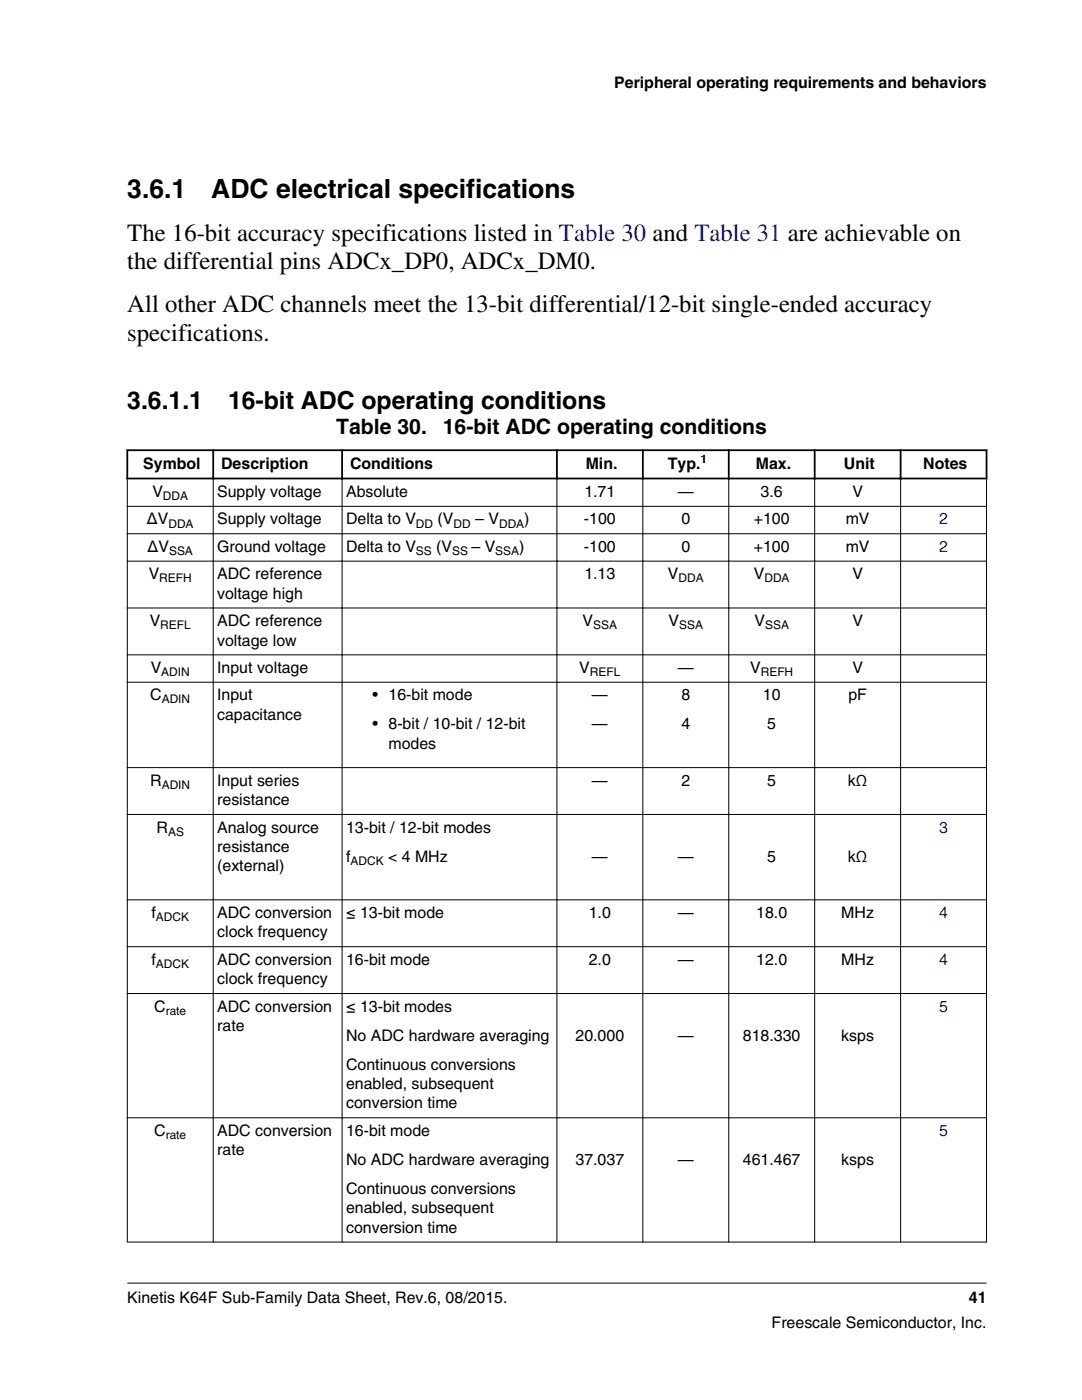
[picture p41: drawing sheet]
<svg xmlns="http://www.w3.org/2000/svg" width="216mm" height="279mm" viewBox="0 0 216 279" stroke-linecap="round" stroke-linejoin="round" font-family="sans-serif">
<defs><g id="words">
<g font-size="5.3">
<text x="25.4" y="39.5">3.6.1</text>
<text x="42.2" y="39.5">ADC electrical specifications</text>
</g>
<g font-size="4.9">
<text x="25.4" y="48.1">The 16-bit accuracy specifications listed in Table 30 and Table 31 are achievable on</text>
<text x="25.4" y="53.7">the differential pins ADCx_DP0, ADCx_DM0.</text>
<text x="25.4" y="62.3">All other ADC channels meet the 13-bit differential/12-bit single-ended accuracy</text>
<text x="25.4" y="68">specifications.</text>
<text x="25.4" y="81.7">3.6.1.1</text>
<text x="45.5" y="81.7">16-bit ADC operating conditions</text>
</g>
<g font-size="4.2">
<text x="67.1" y="86.6">Table 30.</text>
<text x="88.4" y="86.6">16-bit ADC operating conditions</text>
</g>
<g font-size="3.2">
<text x="122.6" y="17.5">Peripheral operating requirements and behaviors</text>
<text x="28.6" y="93.5">Symbol</text>
<text x="44.1" y="93.5">Description</text>
<text x="69.8" y="93.5">Conditions</text>
<text x="116.9" y="93.5">Min.</text>
<text x="133.3" y="93.5">Typ.</text>
<text x="150.8" y="93.5">Max.</text>
<text x="168.4" y="93.5">Unit</text>
<text x="184.2" y="93.5">Notes</text>
<text x="30.4" y="99.2">V</text>
<text x="43.3" y="99.2">Supply voltage</text>
<text x="69.1" y="99.2">Absolute</text>
<text x="116.6" y="99.2">1.71</text>
<text x="135.3" y="99.2">—</text>
<text x="151.8" y="99.2">3.6</text>
<text x="170.1" y="99.2">V</text>
<text x="29.3" y="104.7">ΔV</text>
<text x="43.3" y="104.7">Supply voltage</text>
<text x="69.1" y="104.7">Delta to V</text>
<text x="87.3" y="104.7">(V</text>
<text x="94.8" y="104.7">– V</text>
<text x="104.6" y="104.7">)</text>
<text x="116.5" y="104.7">-100</text>
<text x="136" y="104.7">0</text>
<text x="150.4" y="104.7">+100</text>
<text x="168.8" y="104.7">mV</text>
<text x="29.4" y="110.1">ΔV</text>
<text x="43.3" y="110.1">Ground voltage</text>
<text x="69.1" y="110.1">Delta to V</text>
<text x="87.1" y="110.1">(V</text>
<text x="94.1" y="110.1">– V</text>
<text x="103.6" y="110.1">)</text>
<text x="116.5" y="110.1">-100</text>
<text x="136" y="110.1">0</text>
<text x="150.4" y="110.1">+100</text>
<text x="168.8" y="110.1">mV</text>
<text x="29.7" y="115.6">V</text>
<text x="43.3" y="115.6">ADC reference</text>
<text x="43.3" y="119.5">voltage high</text>
<text x="116.6" y="115.6">1.13</text>
<text x="133.3" y="115.6">V</text>
<text x="150.4" y="115.6">V</text>
<text x="170.1" y="115.6">V</text>
<text x="29.9" y="124.9">V</text>
<text x="43.3" y="124.9">ADC reference</text>
<text x="116.3" y="124.9">V</text>
<text x="133.4" y="124.9">V</text>
<text x="150.5" y="124.9">V</text>
<text x="170.1" y="124.9">V</text>
<text x="43.3" y="128.8">voltage low</text>
<text x="30.1" y="134.3">V</text>
<text x="43.3" y="134.3">Input voltage</text>
<text x="115.6" y="134.3">V</text>
<text x="135.3" y="134.3">—</text>
<text x="149.7" y="134.3">V</text>
<text x="170.1" y="134.3">V</text>
<text x="30" y="139.8">C</text>
<text x="43.3" y="139.8">Input</text>
<text x="43.3" y="143.6">capacitance</text>
<text x="74.3" y="139.8">• 16-bit mode</text>
<text x="118.1" y="139.8">—</text>
<text x="136" y="139.8">8</text>
<text x="152.2" y="139.8">10</text>
<text x="169.3" y="139.8">pF</text>
<text x="74.3" y="145.5">• 8-bit / 10-bit / 12-bit</text>
<text x="77.5" y="149.4">modes</text>
<text x="118.1" y="145.5">—</text>
<text x="136" y="145.5">4</text>
<text x="153.1" y="145.5">5</text>
<text x="30" y="156.8">R</text>
<text x="43.3" y="156.8">Input series</text>
<text x="43.3" y="160.7">resistance</text>
<text x="118.1" y="156.8">—</text>
<text x="136" y="156.8">2</text>
<text x="153.1" y="156.8">5</text>
<text x="169.2" y="156.8">kΩ</text>
<text x="31.2" y="166.1">R</text>
<text x="43.3" y="166.1">Analog source</text>
<text x="69.1" y="166.1">13-bit / 12-bit modes</text>
<text x="43.3" y="170">resistance</text>
<text x="43.3" y="173.9">(external)</text>
<text x="69.1" y="171.9">f</text>
<text x="77.4" y="171.9">&lt; 4 MHz</text>
<text x="118.1" y="171.9">—</text>
<text x="135.3" y="171.9">—</text>
<text x="153.1" y="171.9">5</text>
<text x="169.2" y="171.9">kΩ</text>
<text x="30.2" y="183.2">f</text>
<text x="43.3" y="183.2">ADC conversion</text>
<text x="69.1" y="183.2">≤ 13-bit mode</text>
<text x="117.5" y="183.2">1.0</text>
<text x="135.3" y="183.2">—</text>
<text x="150.9" y="183.2">18.0</text>
<text x="167.9" y="183.2">MHz</text>
<text x="43.3" y="187.1">clock frequency</text>
<text x="30.2" y="192.5">f</text>
<text x="43.3" y="192.5">ADC conversion</text>
<text x="43.3" y="196.4">clock frequency</text>
<text x="69.1" y="192.5">16-bit mode</text>
<text x="117.5" y="192.5">2.0</text>
<text x="135.3" y="192.5">—</text>
<text x="150.9" y="192.5">12.0</text>
<text x="167.9" y="192.5">MHz</text>
<text x="30.8" y="201.9">C</text>
<text x="43.3" y="201.9">ADC conversion</text>
<text x="69.1" y="201.9">≤ 13-bit modes</text>
<text x="43.3" y="205.8">rate</text>
<text x="69.1" y="207.7">No ADC hardware averaging</text>
<text x="114.8" y="207.7">20.000</text>
<text x="135.3" y="207.7">—</text>
<text x="148.3" y="207.7">818.330</text>
<text x="167.9" y="207.7">ksps</text>
<text x="69.1" y="213.5">Continuous conversions</text>
<text x="69.1" y="217.3">enabled, subsequent</text>
<text x="69.1" y="221.2">conversion time</text>
<text x="30.8" y="226.7">C</text>
<text x="43.3" y="226.7">ADC conversion</text>
<text x="69.1" y="226.7">16-bit mode</text>
<text x="43.3" y="230.6">rate</text>
<text x="69.1" y="232.5">No ADC hardware averaging</text>
<text x="114.8" y="232.5">37.037</text>
<text x="135.3" y="232.5">—</text>
<text x="148.3" y="232.5">461.467</text>
<text x="167.9" y="232.5">ksps</text>
<text x="69.1" y="238.3">Continuous conversions</text>
<text x="69.1" y="242.1">enabled, subsequent</text>
<text x="69.1" y="246">conversion time</text>
<text x="25.4" y="260">Kinetis K64F Sub-Family Data Sheet, Rev.6, 08/2015.</text>
<text x="193.3" y="260">41</text>
<text x="154" y="265">Freescale Semiconductor, Inc.</text>
</g>
<g font-size="3.2" fill="#00f">
<text x="187.4" y="104.7">2</text>
<text x="187.4" y="110.1">2</text>
<text x="187.4" y="166.1">3</text>
<text x="187.4" y="183.2">4</text>
<text x="187.4" y="192.5">4</text>
<text x="187.4" y="201.9">5</text>
<text x="187.4" y="226.7">5</text>
</g>
<text font-size="2.4" fill="#00f" x="139.8" y="92.5">1</text>
<g font-size="2.4">
<text x="32.5" y="99.8">DDA</text>
<text x="33.6" y="105.3">DDA</text>
<text x="83" y="105.3">DD</text>
<text x="90.5" y="105.3">DD</text>
<text x="99.6" y="105.3">DDA</text>
<text x="33.7" y="110.8">SSA</text>
<text x="83" y="110.8">SS</text>
<text x="90.2" y="110.8">SS</text>
<text x="98.8" y="110.8">SSA</text>
<text x="31.8" y="116.2">REFH</text>
<text x="135.4" y="116.2">DDA</text>
<text x="152.5" y="116.2">DDA</text>
<text x="32" y="125.6">REFL</text>
<text x="118.4" y="125.6">SSA</text>
<text x="135.5" y="125.6">SSA</text>
<text x="152.7" y="125.6">SSA</text>
<text x="32.2" y="134.9">ADIN</text>
<text x="117.7" y="134.9">REFL</text>
<text x="151.8" y="134.9">REFH</text>
<text x="32.3" y="140.4">ADIN</text>
<text x="32.3" y="157.4">ADIN</text>
<text x="33.5" y="166.8">AS</text>
<text x="69.9" y="172.6">ADCK</text>
<text x="31.1" y="183.8">ADCK</text>
<text x="31.1" y="193.2">ADCK</text>
<text x="33.1" y="202.5">rate</text>
<text x="33.1" y="227.3">rate</text>
</g>
</g></defs>
<path d="M25.2 89.9h171.8M25.2 95.5h171.8M25.4 89.7v6M42.5 89.7v6M68.3 89.7v6M111.1 89.7v6M128.3 89.7v6M145.4 89.7v6M162.6 89.7v6M179.7 89.7v6M196.9 89.7v6" fill="none" stroke="#000" stroke-width=".35"/>
<g fill="none" stroke="#000" stroke-width=".2">
<path d="M25.4 95.6v152.4M42.5 95.3v152.7M68.3 95.3v152.7M111.1 95.3v152.7M128.3 95.3v152.7M145.4 95.3v152.7M162.6 95.3v152.7M179.7 95.3v152.7M196.9 95.6v152.4M25.3 101.1h171.6M25.3 106.5h171.6M25.3 112h171.6"/>
<path d="M25.3 121.3h171.6M25.3 130.7h171.6M25.3 136.2h171.6M25.3 153.2h171.6M25.3 162.5h171.6M25.3 179.6h171.6M25.3 188.9h171.6M25.3 198.3h171.6M25.3 223.1h171.6M25.3 247.9h171.6M25.4 256.1h171.4"/>
</g>
<use href="#words"/>
</svg>
